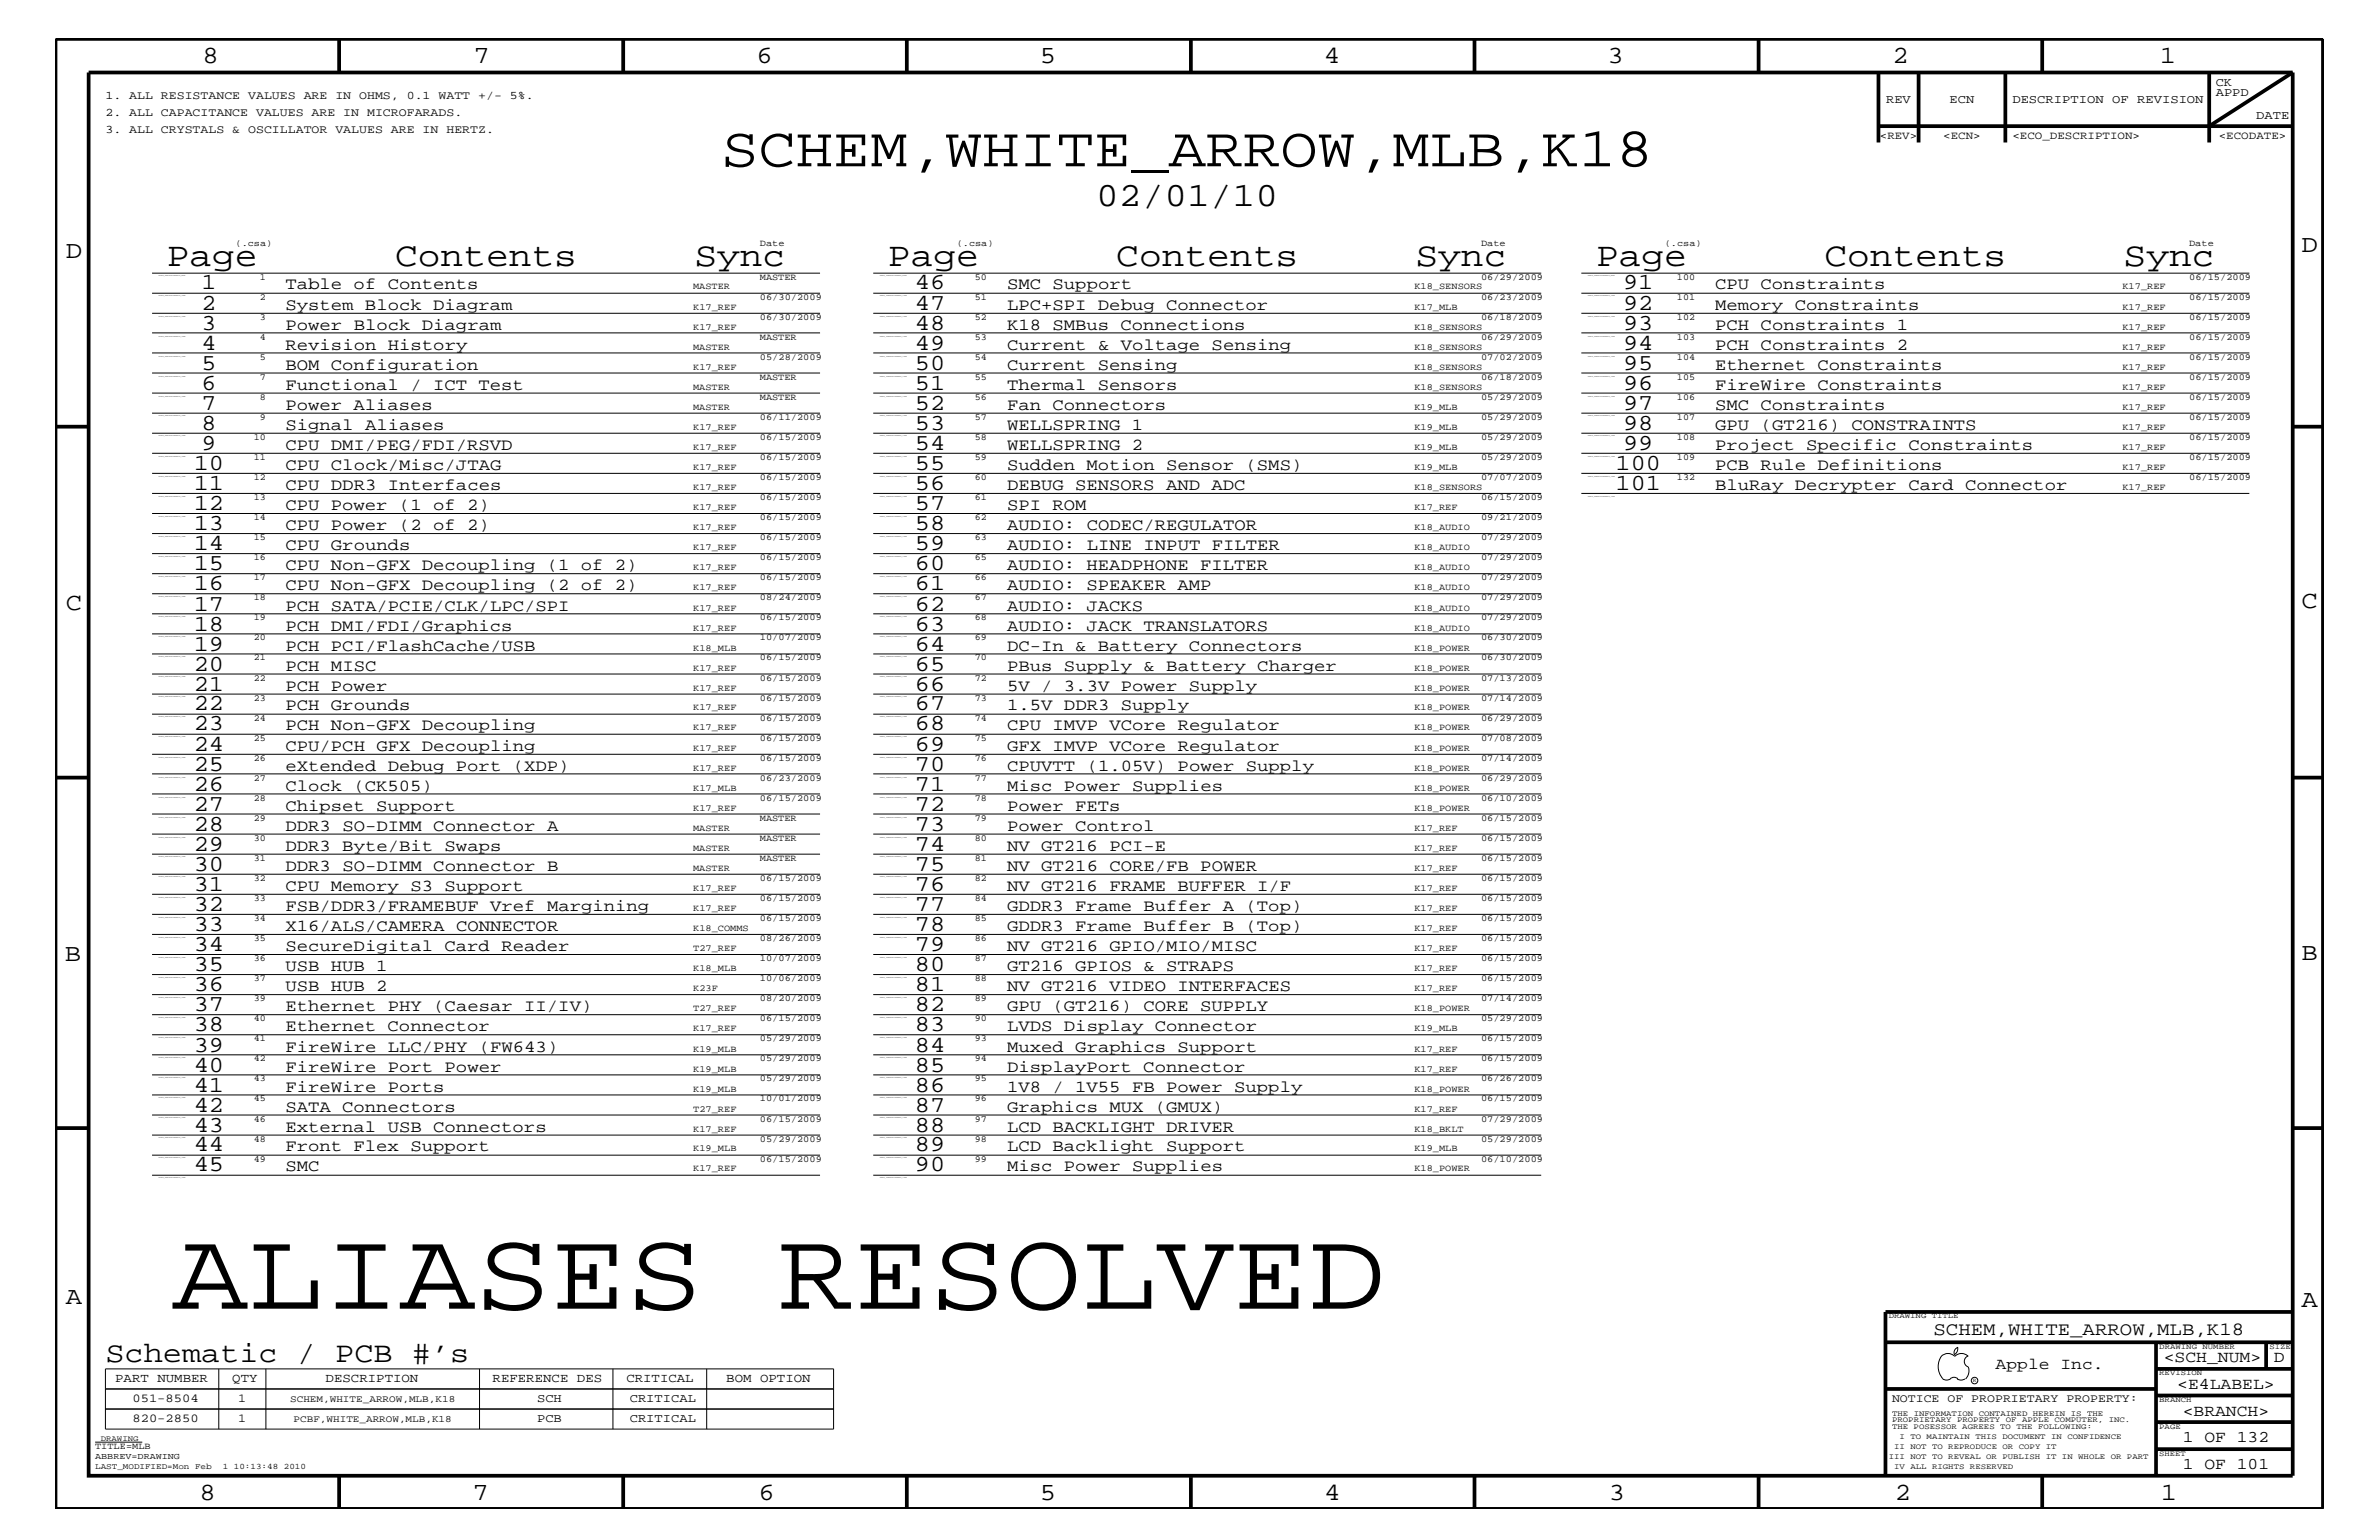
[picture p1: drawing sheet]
<svg xmlns="http://www.w3.org/2000/svg" width="432mm" height="279mm" viewBox="0 0 432 279" stroke-linecap="round" stroke-linejoin="round" font-family="sans-serif">
<defs><g id="words">
<text font-size="20.7" x="31.2" y="237.4">ALIASES RESOLVED</text>
<text font-size="10.2" x="130.9" y="30.2">SCHEM,WHITE_ARROW,MLB,K18</text>
<g font-size="6.2">
<text x="199" y="37.4">02/01/10</text>
<text x="30.3" y="48.3">Page</text>
<text x="71.7" y="48.3">Contents</text>
<text x="126" y="48.3">Sync</text>
<text x="161.2" y="48.3">Page</text>
<text x="202.6" y="48.3">Contents</text>
<text x="256.9" y="48.3">Sync</text>
<text x="289.7" y="48.3">Page</text>
<text x="331.1" y="48.3">Contents</text>
<text x="385.4" y="48.3">Sync</text>
</g>
<text font-size="5.2" x="19.1" y="247.1">Schematic / PCB #’s</text>
<g font-size="4.5">
<text x="36.7" y="11.5">8</text>
<text x="85.9" y="11.5">7</text>
<text x="137.3" y="11.5">6</text>
<text x="188.7" y="11.5">5</text>
<text x="240.3" y="11.5">4</text>
<text x="291.8" y="11.5">3</text>
<text x="343.5" y="11.5">2</text>
<text x="392" y="11.5">1</text>
<text x="11.9" y="46.8">D</text>
<text x="417.7" y="45.7">D</text>
<text x="11.9" y="110.6">C</text>
<text x="417.7" y="110.3">C</text>
<text x="11.8" y="174.3">B</text>
<text x="417.7" y="174.2">B</text>
<text x="11.9" y="236.7">A</text>
<text x="417.7" y="237.1">A</text>
<text x="36.2" y="272.1">8</text>
<text x="85.8" y="272.1">7</text>
<text x="137.7" y="272.1">6</text>
<text x="188.7" y="272.1">5</text>
<text x="240.4" y="272.1">4</text>
<text x="292" y="272.1">3</text>
<text x="343.9" y="272.1">2</text>
<text x="392.2" y="272.1">1</text>
</g>
<g font-size="4.1">
<text x="36.6" y="52.5">1</text>
<text x="166.1" y="52.5">46</text>
<text x="294.6" y="52.5">91</text>
<text x="36.6" y="59.8">3</text>
<text x="36.6" y="56.2">2</text>
<text x="166.1" y="59.8">48</text>
<text x="166.1" y="56.2">47</text>
<text x="294.6" y="59.8">93</text>
<text x="294.6" y="56.2">92</text>
<text x="36.6" y="63.4">4</text>
<text x="166.1" y="63.4">49</text>
<text x="294.6" y="63.4">94</text>
<text x="36.6" y="70.7">6</text>
<text x="36.6" y="67.1">5</text>
<text x="166.1" y="70.7">51</text>
<text x="166.1" y="67.1">50</text>
<text x="294.6" y="70.7">96</text>
<text x="294.6" y="67.1">95</text>
<text x="36.6" y="74.4">7</text>
<text x="166.1" y="74.4">52</text>
<text x="294.6" y="74.4">97</text>
<text x="36.6" y="81.6">9</text>
<text x="36.6" y="78">8</text>
<text x="166.1" y="81.6">54</text>
<text x="166.1" y="78">53</text>
<text x="294.6" y="81.6">99</text>
<text x="294.6" y="78">98</text>
<text x="35.2" y="88.9">11</text>
<text x="35.2" y="85.3">10</text>
<text x="166.1" y="88.9">56</text>
<text x="166.1" y="85.3">55</text>
<text x="293.2" y="88.9">101</text>
<text x="293.2" y="85.3">100</text>
<text x="35.2" y="92.6">12</text>
<text x="166.1" y="92.6">57</text>
<text x="35.2" y="99.9">14</text>
<text x="35.2" y="96.2">13</text>
<text x="166.1" y="99.9">59</text>
<text x="166.1" y="96.2">58</text>
<text x="35.2" y="107.1">16</text>
<text x="35.2" y="103.5">15</text>
<text x="166.1" y="107.1">61</text>
<text x="166.1" y="103.5">60</text>
<text x="35.2" y="110.8">17</text>
<text x="166.1" y="110.8">62</text>
<text x="35.2" y="118.1">19</text>
<text x="35.2" y="114.4">18</text>
<text x="166.1" y="118.1">64</text>
<text x="166.1" y="114.4">63</text>
<text x="35.2" y="125.3">21</text>
<text x="35.2" y="121.7">20</text>
<text x="166.1" y="125.3">66</text>
<text x="166.1" y="121.7">65</text>
<text x="35.2" y="128.9">22</text>
<text x="166.1" y="128.9">67</text>
<text x="35.2" y="136.2">24</text>
<text x="35.2" y="132.5">23</text>
<text x="166.1" y="136.2">69</text>
<text x="166.1" y="132.5">68</text>
<text x="35.2" y="143.5">26</text>
<text x="35.2" y="139.8">25</text>
<text x="166.1" y="143.5">71</text>
<text x="166.1" y="139.8">70</text>
<text x="35.2" y="147.1">27</text>
<text x="166.1" y="147.1">72</text>
<text x="35.2" y="154.4">29</text>
<text x="35.2" y="150.7">28</text>
<text x="166.1" y="154.4">74</text>
<text x="166.1" y="150.7">73</text>
<text x="35.2" y="161.7">31</text>
<text x="35.2" y="158">30</text>
<text x="166.1" y="161.7">76</text>
<text x="166.1" y="158">75</text>
<text x="35.2" y="165.3">32</text>
<text x="166.1" y="165.3">77</text>
<text x="35.2" y="172.6">34</text>
<text x="35.2" y="168.9">33</text>
<text x="166.1" y="172.6">79</text>
<text x="166.1" y="168.9">78</text>
<text x="35.2" y="179.9">36</text>
<text x="35.2" y="176.2">35</text>
<text x="166.1" y="179.9">81</text>
<text x="166.1" y="176.2">80</text>
<text x="35.2" y="183.5">37</text>
<text x="166.1" y="183.5">82</text>
<text x="35.2" y="190.8">39</text>
<text x="35.2" y="187.1">38</text>
<text x="166.1" y="190.8">84</text>
<text x="166.1" y="187.1">83</text>
<text x="35.2" y="194.4">40</text>
<text x="166.1" y="194.4">85</text>
<text x="35.2" y="201.7">42</text>
<text x="35.2" y="198.1">41</text>
<text x="166.1" y="201.7">87</text>
<text x="166.1" y="198.1">86</text>
<text x="35.2" y="208.9">44</text>
<text x="35.2" y="205.3">43</text>
<text x="166.1" y="208.9">89</text>
<text x="166.1" y="205.3">88</text>
<text x="35.2" y="212.5">45</text>
<text x="166.1" y="212.5">90</text>
</g>
<text font-size="3.4" x="350.9" y="242.3">SCHEM,WHITE_ARROW,MLB,K18</text>
<g font-size="3">
<text x="51.8" y="52.5">Table of Contents</text>
<text x="182.8" y="52.5">SMC Support</text>
<text x="311.3" y="52.5">CPU Constraints</text>
<text x="51.8" y="59.8">Power Block Diagram</text>
<text x="51.8" y="56.2">System Block Diagram</text>
<text x="182.8" y="59.8">K18 SMBus Connections</text>
<text x="182.8" y="56.2">LPC+SPI Debug Connector</text>
<text x="311.3" y="59.8">PCH Constraints 1</text>
<text x="311.3" y="56.2">Memory Constraints</text>
<text x="51.8" y="63.4">Revision History</text>
<text x="182.8" y="63.4">Current &amp; Voltage Sensing</text>
<text x="311.3" y="63.4">PCH Constraints 2</text>
<text x="51.8" y="70.7">Functional / ICT Test</text>
<text x="51.8" y="67.1">BOM Configuration</text>
<text x="182.8" y="70.7">Thermal Sensors</text>
<text x="182.8" y="67.1">Current Sensing</text>
<text x="311.3" y="70.7">FireWire Constraints</text>
<text x="311.3" y="67.1">Ethernet Constraints</text>
<text x="51.8" y="74.4">Power Aliases</text>
<text x="182.8" y="74.4">Fan Connectors</text>
<text x="311.3" y="74.4">SMC Constraints</text>
<text x="51.8" y="81.6">CPU DMI/PEG/FDI/RSVD</text>
<text x="51.8" y="78">Signal Aliases</text>
<text x="182.8" y="81.6">WELLSPRING 2</text>
<text x="182.8" y="78">WELLSPRING 1</text>
<text x="311.3" y="81.6">Project Specific Constraints</text>
<text x="311.3" y="78">GPU (GT216) CONSTRAINTS</text>
<text x="51.8" y="88.9">CPU DDR3 Interfaces</text>
<text x="51.8" y="85.3">CPU Clock/Misc/JTAG</text>
<text x="182.8" y="88.9">DEBUG SENSORS AND ADC</text>
<text x="182.8" y="85.3">Sudden Motion Sensor (SMS)</text>
<text x="311.3" y="88.9">BluRay Decrypter Card Connector</text>
<text x="311.3" y="85.3">PCB Rule Definitions</text>
<text x="51.8" y="92.6">CPU Power (1 of 2)</text>
<text x="182.8" y="92.6">SPI ROM</text>
<text x="51.8" y="99.9">CPU Grounds</text>
<text x="51.8" y="96.2">CPU Power (2 of 2)</text>
<text x="182.8" y="99.9">AUDIO: LINE INPUT FILTER</text>
<text x="182.8" y="96.2">AUDIO: CODEC/REGULATOR</text>
<text x="51.8" y="107.1">CPU Non-GFX Decoupling (2 of 2)</text>
<text x="51.8" y="103.5">CPU Non-GFX Decoupling (1 of 2)</text>
<text x="182.8" y="107.1">AUDIO: SPEAKER AMP</text>
<text x="182.8" y="103.5">AUDIO: HEADPHONE FILTER</text>
<text x="51.8" y="110.8">PCH SATA/PCIE/CLK/LPC/SPI</text>
<text x="182.8" y="110.8">AUDIO: JACKS</text>
<text x="51.8" y="118.1">PCH PCI/FlashCache/USB</text>
<text x="51.8" y="114.4">PCH DMI/FDI/Graphics</text>
<text x="182.8" y="118.1">DC-In &amp; Battery Connectors</text>
<text x="182.8" y="114.4">AUDIO: JACK TRANSLATORS</text>
<text x="51.8" y="125.3">PCH Power</text>
<text x="51.8" y="121.7">PCH MISC</text>
<text x="182.8" y="125.3">5V / 3.3V Power Supply</text>
<text x="182.8" y="121.7">PBus Supply &amp; Battery Charger</text>
<text x="51.8" y="128.9">PCH Grounds</text>
<text x="182.8" y="128.9">1.5V DDR3 Supply</text>
<text x="51.8" y="136.2">CPU/PCH GFX Decoupling</text>
<text x="51.8" y="132.5">PCH Non-GFX Decoupling</text>
<text x="182.8" y="136.2">GFX IMVP VCore Regulator</text>
<text x="182.8" y="132.5">CPU IMVP VCore Regulator</text>
<text x="51.8" y="143.5">Clock (CK505)</text>
<text x="51.8" y="139.8">eXtended Debug Port (XDP)</text>
<text x="182.8" y="143.5">Misc Power Supplies</text>
<text x="182.8" y="139.8">CPUVTT (1.05V) Power Supply</text>
<text x="51.8" y="147.1">Chipset Support</text>
<text x="182.8" y="147.1">Power FETs</text>
<text x="51.8" y="154.4">DDR3 Byte/Bit Swaps</text>
<text x="51.8" y="150.7">DDR3 SO-DIMM Connector A</text>
<text x="182.8" y="154.4">NV GT216 PCI-E</text>
<text x="182.8" y="150.7">Power Control</text>
<text x="51.8" y="161.7">CPU Memory S3 Support</text>
<text x="51.8" y="158">DDR3 SO-DIMM Connector B</text>
<text x="182.8" y="161.7">NV GT216 FRAME BUFFER I/F</text>
<text x="182.8" y="158">NV GT216 CORE/FB POWER</text>
<text x="51.8" y="165.3">FSB/DDR3/FRAMEBUF Vref Margining</text>
<text x="182.8" y="165.3">GDDR3 Frame Buffer A (Top)</text>
<text x="51.8" y="172.6">SecureDigital Card Reader</text>
<text x="51.8" y="168.9">X16/ALS/CAMERA CONNECTOR</text>
<text x="182.8" y="172.6">NV GT216 GPIO/MIO/MISC</text>
<text x="182.8" y="168.9">GDDR3 Frame Buffer B (Top)</text>
<text x="51.8" y="179.9">USB HUB 2</text>
<text x="51.8" y="176.2">USB HUB 1</text>
<text x="182.8" y="179.9">NV GT216 VIDEO INTERFACES</text>
<text x="182.8" y="176.2">GT216 GPIOS &amp; STRAPS</text>
<text x="51.8" y="183.5">Ethernet PHY (Caesar II/IV)</text>
<text x="182.8" y="183.5">GPU (GT216) CORE SUPPLY</text>
<text x="51.8" y="190.8">FireWire LLC/PHY (FW643)</text>
<text x="51.8" y="187.1">Ethernet Connector</text>
<text x="182.8" y="190.8">Muxed Graphics Support</text>
<text x="182.8" y="187.1">LVDS Display Connector</text>
<text x="51.8" y="194.4">FireWire Port Power</text>
<text x="182.8" y="194.4">DisplayPort Connector</text>
<text x="51.8" y="201.7">SATA Connectors</text>
<text x="51.8" y="198.1">FireWire Ports</text>
<text x="182.8" y="201.7">Graphics MUX (GMUX)</text>
<text x="182.8" y="198.1">1V8 / 1V55 FB Power Supply</text>
<text x="51.8" y="208.9">Front Flex Support</text>
<text x="51.8" y="205.3">External USB Connectors</text>
<text x="182.8" y="208.9">LCD Backlight Support</text>
<text x="182.8" y="205.3">LCD BACKLIGHT DRIVER</text>
<text x="51.8" y="212.5">SMC</text>
<text x="182.8" y="212.5">Misc Power Supplies</text>
<text x="362.2" y="248.4">Apple Inc.</text>
<text x="392.7" y="247.1">&lt;SCH_NUM&gt;</text>
<text x="395.2" y="252">&lt;E4LABEL&gt;</text>
<text x="412.7" y="247.1">D</text>
<text x="396.2" y="256.8">&lt;BRANCH&gt;</text>
<text x="396.2" y="261.6">1 OF 132</text>
<text x="396.2" y="266.6">1 OF 101</text>
</g>
<g font-size="2.3">
<text x="20.9" y="250.7">PART NUMBER</text>
<text x="42.2" y="250.7">QTY</text>
<text x="59.1" y="250.7">DESCRIPTION</text>
<text x="89.4" y="250.7">REFERENCE DES</text>
<text x="113.7" y="250.7">CRITICAL</text>
<text x="131.8" y="250.7">BOM OPTION</text>
</g>
<g font-size="2.2">
<text x="402.2" y="17.4">APPD</text>
<text x="402.2" y="15.6">CK</text>
<text x="342.3" y="18.7">REV</text>
<text x="353.9" y="18.7">ECN</text>
<text x="365.3" y="18.7">DESCRIPTION OF REVISION</text>
<text x="409.5" y="21.6">DATE</text>
<text x="24" y="254.4">051-8504</text>
<text x="43.2" y="254.4">1</text>
<text x="97.5" y="254.4">SCH</text>
<text x="114.3" y="254.4">CRITICAL</text>
<text x="24" y="258">820-2850</text>
<text x="43.2" y="258">1</text>
<text x="97.5" y="258">PCB</text>
<text x="114.3" y="258">CRITICAL</text>
</g>
<g font-size="2.1">
<text x="19.1" y="18">1. ALL RESISTANCE VALUES ARE IN OHMS, 0.1 WATT +/- 5%.</text>
<text x="19.1" y="21">2. ALL CAPACITANCE VALUES ARE IN MICROFARADS.</text>
<text x="19.1" y="24.1">3. ALL CRYSTALS &amp; OSCILLATOR VALUES ARE IN HERTZ.</text>
<text x="343.4" y="254.4">NOTICE OF PROPRIETARY PROPERTY:</text>
</g>
<g font-size="2">
<text x="341.2" y="25.3">&lt;REV&gt;</text>
<text x="352.7" y="25.3">&lt;ECN&gt;</text>
<text x="365.3" y="25.3">&lt;ECO_DESCRIPTION&gt;</text>
<text x="402.7" y="25.3">&lt;ECODATE&gt;</text>
</g>
<g font-size="1.8">
<text x="52.7" y="254.4">SCHEM,WHITE_ARROW,MLB,K18</text>
<text x="53.3" y="258">PCBF,WHITE_ARROW,MLB,K18</text>
</g>
<g font-size="1.7">
<text x="42.8" y="44.6">(.csa)</text>
<text x="137.9" y="44.6">Date</text>
<text x="173.7" y="44.6">(.csa)</text>
<text x="268.8" y="44.6">Date</text>
<text x="302.2" y="44.6">(.csa)</text>
<text x="397.3" y="44.6">Date</text>
<text x="47.2" y="50.7">1</text>
<text x="125.8" y="52.5">MASTER</text>
<text x="137.9" y="50.7">MASTER</text>
<text x="177" y="50.7">50</text>
<text x="256.7" y="52.5">K18_SENSORS</text>
<text x="268.8" y="50.7">06/29/2009</text>
<text x="304.4" y="50.7">100</text>
<text x="385.2" y="52.5">K17_REF</text>
<text x="397.3" y="50.7">06/15/2009</text>
<text x="47.2" y="58">3</text>
<text x="47.2" y="54.4">2</text>
<text x="125.8" y="59.8">K17_REF</text>
<text x="125.8" y="56.2">K17_REF</text>
<text x="137.9" y="58">06/30/2009</text>
<text x="137.9" y="54.4">06/30/2009</text>
<text x="177" y="58">52</text>
<text x="177" y="54.4">51</text>
<text x="256.7" y="59.8">K18_SENSORS</text>
<text x="256.7" y="56.2">K17_MLB</text>
<text x="268.8" y="58">06/18/2009</text>
<text x="268.8" y="54.4">06/23/2009</text>
<text x="304.4" y="58">102</text>
<text x="304.4" y="54.4">101</text>
<text x="385.2" y="59.8">K17_REF</text>
<text x="385.2" y="56.2">K17_REF</text>
<text x="397.3" y="58">06/15/2009</text>
<text x="397.3" y="54.4">06/15/2009</text>
<text x="47.2" y="65.3">5</text>
<text x="47.2" y="61.7">4</text>
<text x="125.8" y="63.4">MASTER</text>
<text x="137.9" y="65.3">05/28/2009</text>
<text x="137.9" y="61.7">MASTER</text>
<text x="177" y="65.3">54</text>
<text x="177" y="61.7">53</text>
<text x="256.7" y="63.4">K18_SENSORS</text>
<text x="268.8" y="65.3">07/02/2009</text>
<text x="268.8" y="61.7">06/29/2009</text>
<text x="304.4" y="65.3">104</text>
<text x="304.4" y="61.7">103</text>
<text x="385.2" y="63.4">K17_REF</text>
<text x="397.3" y="65.3">06/15/2009</text>
<text x="397.3" y="61.7">06/15/2009</text>
<text x="47.2" y="68.9">7</text>
<text x="125.8" y="70.7">MASTER</text>
<text x="125.8" y="67.1">K17_REF</text>
<text x="137.9" y="68.9">MASTER</text>
<text x="177" y="68.9">55</text>
<text x="256.7" y="70.7">K18_SENSORS</text>
<text x="256.7" y="67.1">K18_SENSORS</text>
<text x="268.8" y="68.9">06/18/2009</text>
<text x="304.4" y="68.9">105</text>
<text x="385.2" y="70.7">K17_REF</text>
<text x="385.2" y="67.1">K17_REF</text>
<text x="397.3" y="68.9">06/15/2009</text>
<text x="47.2" y="76.2">9</text>
<text x="47.2" y="72.6">8</text>
<text x="125.8" y="74.4">MASTER</text>
<text x="137.9" y="76.2">06/11/2009</text>
<text x="137.9" y="72.6">MASTER</text>
<text x="177" y="76.2">57</text>
<text x="177" y="72.6">56</text>
<text x="256.7" y="74.4">K19_MLB</text>
<text x="268.8" y="76.2">05/29/2009</text>
<text x="268.8" y="72.6">05/29/2009</text>
<text x="304.4" y="76.2">107</text>
<text x="304.4" y="72.6">106</text>
<text x="385.2" y="74.4">K17_REF</text>
<text x="397.3" y="76.2">06/15/2009</text>
<text x="397.3" y="72.6">06/15/2009</text>
<text x="46.1" y="83.5">11</text>
<text x="46.1" y="79.9">10</text>
<text x="125.8" y="81.6">K17_REF</text>
<text x="125.8" y="78">K17_REF</text>
<text x="137.9" y="83.5">06/15/2009</text>
<text x="137.9" y="79.9">06/15/2009</text>
<text x="177" y="83.5">59</text>
<text x="177" y="79.9">58</text>
<text x="256.7" y="81.6">K19_MLB</text>
<text x="256.7" y="78">K19_MLB</text>
<text x="268.8" y="83.5">05/29/2009</text>
<text x="268.8" y="79.9">05/29/2009</text>
<text x="304.4" y="83.5">109</text>
<text x="304.4" y="79.9">108</text>
<text x="385.2" y="81.6">K17_REF</text>
<text x="385.2" y="78">K17_REF</text>
<text x="397.3" y="83.5">06/15/2009</text>
<text x="397.3" y="79.9">06/15/2009</text>
<text x="46.1" y="87.1">12</text>
<text x="125.8" y="88.9">K17_REF</text>
<text x="125.8" y="85.3">K17_REF</text>
<text x="137.9" y="87.1">06/15/2009</text>
<text x="177" y="87.1">60</text>
<text x="256.7" y="88.9">K18_SENSORS</text>
<text x="256.7" y="85.3">K19_MLB</text>
<text x="268.8" y="87.1">07/07/2009</text>
<text x="304.4" y="87.1">132</text>
<text x="385.2" y="88.9">K17_REF</text>
<text x="385.2" y="85.3">K17_REF</text>
<text x="397.3" y="87.1">06/15/2009</text>
<text x="46.1" y="94.3">14</text>
<text x="46.1" y="90.7">13</text>
<text x="125.8" y="92.6">K17_REF</text>
<text x="137.9" y="94.3">06/15/2009</text>
<text x="137.9" y="90.7">06/15/2009</text>
<text x="177" y="94.3">62</text>
<text x="177" y="90.7">61</text>
<text x="256.7" y="92.6">K17_REF</text>
<text x="268.8" y="94.3">09/21/2009</text>
<text x="268.8" y="90.7">06/15/2009</text>
<text x="46.1" y="101.6">16</text>
<text x="46.1" y="98">15</text>
<text x="125.8" y="99.9">K17_REF</text>
<text x="125.8" y="96.2">K17_REF</text>
<text x="137.9" y="101.6">06/15/2009</text>
<text x="137.9" y="98">06/15/2009</text>
<text x="177" y="101.6">65</text>
<text x="177" y="98">63</text>
<text x="256.7" y="99.9">K18_AUDIO</text>
<text x="256.7" y="96.2">K18_AUDIO</text>
<text x="268.8" y="101.6">07/29/2009</text>
<text x="268.8" y="98">07/29/2009</text>
<text x="46.1" y="105.3">17</text>
<text x="125.8" y="107.1">K17_REF</text>
<text x="125.8" y="103.5">K17_REF</text>
<text x="137.9" y="105.3">06/15/2009</text>
<text x="177" y="105.3">66</text>
<text x="256.7" y="107.1">K18_AUDIO</text>
<text x="256.7" y="103.5">K18_AUDIO</text>
<text x="268.8" y="105.3">07/29/2009</text>
<text x="46.1" y="112.6">19</text>
<text x="46.1" y="108.9">18</text>
<text x="125.8" y="110.8">K17_REF</text>
<text x="137.9" y="112.6">06/15/2009</text>
<text x="137.9" y="108.9">08/24/2009</text>
<text x="177" y="112.6">68</text>
<text x="177" y="108.9">67</text>
<text x="256.7" y="110.8">K18_AUDIO</text>
<text x="268.8" y="112.6">07/29/2009</text>
<text x="268.8" y="108.9">07/29/2009</text>
<text x="46.1" y="119.8">21</text>
<text x="46.1" y="116.2">20</text>
<text x="125.8" y="118.1">K18_MLB</text>
<text x="125.8" y="114.4">K17_REF</text>
<text x="137.9" y="119.8">06/15/2009</text>
<text x="137.9" y="116.2">10/07/2009</text>
<text x="177" y="119.8">70</text>
<text x="177" y="116.2">69</text>
<text x="256.7" y="118.1">K18_POWER</text>
<text x="256.7" y="114.4">K18_AUDIO</text>
<text x="268.8" y="119.8">06/30/2009</text>
<text x="268.8" y="116.2">06/30/2009</text>
<text x="46.1" y="123.5">22</text>
<text x="125.8" y="125.3">K17_REF</text>
<text x="125.8" y="121.7">K17_REF</text>
<text x="137.9" y="123.5">06/15/2009</text>
<text x="177" y="123.5">72</text>
<text x="256.7" y="125.3">K18_POWER</text>
<text x="256.7" y="121.7">K18_POWER</text>
<text x="268.8" y="123.5">07/13/2009</text>
<text x="46.1" y="130.8">24</text>
<text x="46.1" y="127.1">23</text>
<text x="125.8" y="128.9">K17_REF</text>
<text x="137.9" y="130.8">06/15/2009</text>
<text x="137.9" y="127.1">06/15/2009</text>
<text x="177" y="130.8">74</text>
<text x="177" y="127.1">73</text>
<text x="256.7" y="128.9">K18_POWER</text>
<text x="268.8" y="130.8">06/29/2009</text>
<text x="268.8" y="127.1">07/14/2009</text>
<text x="46.1" y="134.4">25</text>
<text x="125.8" y="136.2">K17_REF</text>
<text x="125.8" y="132.5">K17_REF</text>
<text x="137.9" y="134.4">06/15/2009</text>
<text x="177" y="134.4">75</text>
<text x="256.7" y="136.2">K18_POWER</text>
<text x="256.7" y="132.5">K18_POWER</text>
<text x="268.8" y="134.4">07/08/2009</text>
<text x="46.1" y="141.7">27</text>
<text x="46.1" y="138">26</text>
<text x="125.8" y="143.5">K17_MLB</text>
<text x="125.8" y="139.8">K17_REF</text>
<text x="137.9" y="141.7">06/23/2009</text>
<text x="137.9" y="138">06/15/2009</text>
<text x="177" y="141.7">77</text>
<text x="177" y="138">76</text>
<text x="256.7" y="143.5">K18_POWER</text>
<text x="256.7" y="139.8">K18_POWER</text>
<text x="268.8" y="141.7">06/29/2009</text>
<text x="268.8" y="138">07/14/2009</text>
<text x="46.1" y="149">29</text>
<text x="46.1" y="145.3">28</text>
<text x="125.8" y="147.1">K17_REF</text>
<text x="137.9" y="145.3">06/15/2009</text>
<text x="137.9" y="149">MASTER</text>
<text x="177" y="149">79</text>
<text x="177" y="145.3">78</text>
<text x="256.7" y="147.1">K18_POWER</text>
<text x="268.8" y="149">06/15/2009</text>
<text x="268.8" y="145.3">06/10/2009</text>
<text x="46.1" y="152.6">30</text>
<text x="125.8" y="154.4">MASTER</text>
<text x="125.8" y="150.7">MASTER</text>
<text x="137.9" y="152.6">MASTER</text>
<text x="177" y="152.6">80</text>
<text x="256.7" y="154.4">K17_REF</text>
<text x="256.7" y="150.7">K17_REF</text>
<text x="268.8" y="152.6">06/15/2009</text>
<text x="46.1" y="159.9">32</text>
<text x="46.1" y="156.2">31</text>
<text x="125.8" y="161.7">K17_REF</text>
<text x="125.8" y="158">MASTER</text>
<text x="137.9" y="159.9">06/15/2009</text>
<text x="137.9" y="156.2">MASTER</text>
<text x="177" y="159.9">82</text>
<text x="177" y="156.2">81</text>
<text x="256.7" y="161.7">K17_REF</text>
<text x="256.7" y="158">K17_REF</text>
<text x="268.8" y="159.9">06/15/2009</text>
<text x="268.8" y="156.2">06/15/2009</text>
<text x="46.1" y="167.1">34</text>
<text x="46.1" y="163.5">33</text>
<text x="125.8" y="165.3">K17_REF</text>
<text x="137.9" y="167.1">06/15/2009</text>
<text x="137.9" y="163.5">06/15/2009</text>
<text x="177" y="167.1">85</text>
<text x="177" y="163.5">84</text>
<text x="256.7" y="165.3">K17_REF</text>
<text x="268.8" y="167.1">06/15/2009</text>
<text x="268.8" y="163.5">06/15/2009</text>
<text x="46.1" y="170.7">35</text>
<text x="125.8" y="172.6">T27_REF</text>
<text x="125.8" y="168.9">K18_COMMS</text>
<text x="137.9" y="170.7">08/26/2009</text>
<text x="177" y="170.7">86</text>
<text x="256.7" y="172.6">K17_REF</text>
<text x="256.7" y="168.9">K17_REF</text>
<text x="268.8" y="170.7">06/15/2009</text>
<text x="46.1" y="178">37</text>
<text x="46.1" y="174.4">36</text>
<text x="125.8" y="179.9">K23F</text>
<text x="125.8" y="176.2">K18_MLB</text>
<text x="137.9" y="178">10/06/2009</text>
<text x="137.9" y="174.4">10/07/2009</text>
<text x="177" y="178">88</text>
<text x="177" y="174.4">87</text>
<text x="256.7" y="179.9">K17_REF</text>
<text x="256.7" y="176.2">K17_REF</text>
<text x="268.8" y="178">06/15/2009</text>
<text x="268.8" y="174.4">06/15/2009</text>
<text x="46.1" y="185.3">40</text>
<text x="46.1" y="181.6">39</text>
<text x="125.8" y="183.5">T27_REF</text>
<text x="137.9" y="185.3">06/15/2009</text>
<text x="137.9" y="181.6">08/20/2009</text>
<text x="177" y="185.3">90</text>
<text x="177" y="181.6">89</text>
<text x="256.7" y="183.5">K18_POWER</text>
<text x="268.8" y="185.3">05/29/2009</text>
<text x="268.8" y="181.6">07/14/2009</text>
<text x="46.1" y="188.9">41</text>
<text x="125.8" y="190.8">K19_MLB</text>
<text x="125.8" y="187.1">K17_REF</text>
<text x="137.9" y="188.9">05/29/2009</text>
<text x="177" y="188.9">93</text>
<text x="256.7" y="190.8">K17_REF</text>
<text x="256.7" y="187.1">K19_MLB</text>
<text x="268.8" y="188.9">06/15/2009</text>
<text x="46.1" y="196.2">43</text>
<text x="46.1" y="192.6">42</text>
<text x="125.8" y="194.4">K19_MLB</text>
<text x="137.9" y="196.2">05/29/2009</text>
<text x="137.9" y="192.6">05/29/2009</text>
<text x="177" y="196.2">95</text>
<text x="177" y="192.6">94</text>
<text x="256.7" y="194.4">K17_REF</text>
<text x="268.8" y="196.2">06/26/2009</text>
<text x="268.8" y="192.6">06/15/2009</text>
<text x="46.1" y="203.5">46</text>
<text x="46.1" y="199.8">45</text>
<text x="125.8" y="201.7">T27_REF</text>
<text x="125.8" y="198.1">K19_MLB</text>
<text x="137.9" y="203.5">06/15/2009</text>
<text x="137.9" y="199.8">10/01/2009</text>
<text x="177" y="203.5">97</text>
<text x="177" y="199.8">96</text>
<text x="256.7" y="201.7">K17_REF</text>
<text x="256.7" y="198.1">K18_POWER</text>
<text x="268.8" y="203.5">07/29/2009</text>
<text x="268.8" y="199.8">06/15/2009</text>
<text x="46.1" y="207.1">48</text>
<text x="125.8" y="208.9">K19_MLB</text>
<text x="125.8" y="205.3">K17_REF</text>
<text x="137.9" y="207.1">05/29/2009</text>
<text x="177" y="207.1">98</text>
<text x="256.7" y="208.9">K19_MLB</text>
<text x="256.7" y="205.3">K18_BKLT</text>
<text x="268.8" y="207.1">05/29/2009</text>
<text x="46.1" y="210.8">49</text>
<text x="125.8" y="212.5">K17_REF</text>
<text x="137.9" y="210.8">06/15/2009</text>
<text x="177" y="210.8">99</text>
<text x="256.7" y="212.5">K18_POWER</text>
<text x="268.8" y="210.8">06/10/2009</text>
<text x="17.3" y="262.9">TITLE=MLB</text>
</g>
<text font-size="1.6" x="17.3" y="264.7">ABBREV=DRAWING</text>
<g font-size="1.5">
<text x="17.3" y="266.6">LAST_MODIFIED=Mon Feb</text>
<text x="40.4" y="266.6">1 10:13:48 2010</text>
</g>
<g font-size="1.4">
<text x="342.8" y="239.2">DRAWING TITLE</text>
<text x="391.9" y="244.7">DRAWING NUMBER</text>
<text x="411.9" y="244.7">SIZE</text>
<text x="391.9" y="249.5">REVISION</text>
<text x="343.4" y="256.8">THE INFORMATION CONTAINED HEREIN IS THE</text>
<text x="391.9" y="254.4">BRANCH</text>
<text x="18.3" y="261.4">DRAWING</text>
<text x="343.4" y="258">PROPRIETARY PROPERTY OF APPLE COMPUTER, INC.</text>
<text x="343.4" y="259.3">THE POSESSOR AGREES TO THE FOLLOWING:</text>
<text x="343.8" y="262.9">II NOT TO REPRODUCE OR COPY IT</text>
<text x="344.8" y="261.1">I TO MAINTAIN THIS DOCUMENT IN CONFIDENCE</text>
<text x="391.9" y="259.3">PAGE</text>
<text x="342.8" y="264.7">III NOT TO REVEAL OR PUBLISH IT IN WHOLE OR PART</text>
<text x="343.8" y="266.6">IV ALL RIGHTS RESERVED</text>
<text x="391.9" y="264.1">SHEET</text>
</g>
<text font-size="1" x="358.1" y="250.7">R</text>
<g font-size=".3">
<text x="28.8" y="53.8">TABLE_TABLEOFCONTENTS_ITEM</text>
<text x="28.8" y="50.2">TABLE_TABLEOFCONTENTS_HEAD</text>
<text x="159.7" y="50.2">TABLE_TABLEOFCONTENTS_HEAD</text>
<text x="159.7" y="53.8">TABLE_TABLEOFCONTENTS_ITEM</text>
<text x="288.2" y="53.8">TABLE_TABLEOFCONTENTS_ITEM</text>
<text x="288.2" y="50.2">TABLE_TABLEOFCONTENTS_HEAD</text>
<text x="28.8" y="57.4">TABLE_TABLEOFCONTENTS_ITEM</text>
<text x="159.7" y="57.4">TABLE_TABLEOFCONTENTS_ITEM</text>
<text x="288.2" y="57.4">TABLE_TABLEOFCONTENTS_ITEM</text>
<text x="28.8" y="64.7">TABLE_TABLEOFCONTENTS_ITEM</text>
<text x="28.8" y="61.1">TABLE_TABLEOFCONTENTS_ITEM</text>
<text x="159.7" y="64.7">TABLE_TABLEOFCONTENTS_ITEM</text>
<text x="159.7" y="61.1">TABLE_TABLEOFCONTENTS_ITEM</text>
<text x="288.2" y="64.7">TABLE_TABLEOFCONTENTS_ITEM</text>
<text x="288.2" y="61.1">TABLE_TABLEOFCONTENTS_ITEM</text>
<text x="28.8" y="72">TABLE_TABLEOFCONTENTS_ITEM</text>
<text x="28.8" y="68.4">TABLE_TABLEOFCONTENTS_ITEM</text>
<text x="159.7" y="72">TABLE_TABLEOFCONTENTS_ITEM</text>
<text x="159.7" y="68.4">TABLE_TABLEOFCONTENTS_ITEM</text>
<text x="288.2" y="72">TABLE_TABLEOFCONTENTS_ITEM</text>
<text x="288.2" y="68.4">TABLE_TABLEOFCONTENTS_ITEM</text>
<text x="28.8" y="75.6">TABLE_TABLEOFCONTENTS_ITEM</text>
<text x="159.7" y="75.6">TABLE_TABLEOFCONTENTS_ITEM</text>
<text x="288.2" y="75.6">TABLE_TABLEOFCONTENTS_ITEM</text>
<text x="28.8" y="82.8">TABLE_TABLEOFCONTENTS_ITEM</text>
<text x="28.8" y="79.2">TABLE_TABLEOFCONTENTS_ITEM</text>
<text x="159.7" y="82.8">TABLE_TABLEOFCONTENTS_ITEM</text>
<text x="159.7" y="79.2">TABLE_TABLEOFCONTENTS_ITEM</text>
<text x="288.2" y="82.8">TABLE_TABLEOFCONTENTS_ITEM</text>
<text x="288.2" y="79.2">TABLE_TABLEOFCONTENTS_ITEM</text>
<text x="28.8" y="86.5">TABLE_TABLEOFCONTENTS_ITEM</text>
<text x="159.7" y="86.5">TABLE_TABLEOFCONTENTS_ITEM</text>
<text x="288.2" y="86.5">TABLE_TABLEOFCONTENTS_ITEM</text>
<text x="28.8" y="93.8">TABLE_TABLEOFCONTENTS_ITEM</text>
<text x="28.8" y="90.1">TABLE_TABLEOFCONTENTS_ITEM</text>
<text x="159.7" y="93.8">TABLE_TABLEOFCONTENTS_ITEM</text>
<text x="159.7" y="90.1">TABLE_TABLEOFCONTENTS_ITEM</text>
<text x="288.2" y="90.1">TABLE_TABLEOFCONTENTS_ITEM</text>
<text x="28.8" y="101">TABLE_TABLEOFCONTENTS_ITEM</text>
<text x="28.8" y="97.4">TABLE_TABLEOFCONTENTS_ITEM</text>
<text x="159.7" y="101">TABLE_TABLEOFCONTENTS_ITEM</text>
<text x="159.7" y="97.4">TABLE_TABLEOFCONTENTS_ITEM</text>
<text x="28.8" y="104.7">TABLE_TABLEOFCONTENTS_ITEM</text>
<text x="159.7" y="104.7">TABLE_TABLEOFCONTENTS_ITEM</text>
<text x="28.8" y="112">TABLE_TABLEOFCONTENTS_ITEM</text>
<text x="28.8" y="108.3">TABLE_TABLEOFCONTENTS_ITEM</text>
<text x="159.7" y="112">TABLE_TABLEOFCONTENTS_ITEM</text>
<text x="159.7" y="108.3">TABLE_TABLEOFCONTENTS_ITEM</text>
<text x="28.8" y="119.2">TABLE_TABLEOFCONTENTS_ITEM</text>
<text x="28.8" y="115.6">TABLE_TABLEOFCONTENTS_ITEM</text>
<text x="159.7" y="119.2">TABLE_TABLEOFCONTENTS_ITEM</text>
<text x="159.7" y="115.6">TABLE_TABLEOFCONTENTS_ITEM</text>
<text x="28.8" y="122.9">TABLE_TABLEOFCONTENTS_ITEM</text>
<text x="159.7" y="122.9">TABLE_TABLEOFCONTENTS_ITEM</text>
<text x="28.8" y="130.2">TABLE_TABLEOFCONTENTS_ITEM</text>
<text x="28.8" y="126.5">TABLE_TABLEOFCONTENTS_ITEM</text>
<text x="159.7" y="130.2">TABLE_TABLEOFCONTENTS_ITEM</text>
<text x="159.7" y="126.5">TABLE_TABLEOFCONTENTS_ITEM</text>
<text x="28.8" y="137.4">TABLE_TABLEOFCONTENTS_ITEM</text>
<text x="28.8" y="133.8">TABLE_TABLEOFCONTENTS_ITEM</text>
<text x="159.7" y="137.4">TABLE_TABLEOFCONTENTS_ITEM</text>
<text x="159.7" y="133.8">TABLE_TABLEOFCONTENTS_ITEM</text>
<text x="28.8" y="141.1">TABLE_TABLEOFCONTENTS_ITEM</text>
<text x="159.7" y="141.1">TABLE_TABLEOFCONTENTS_ITEM</text>
<text x="28.8" y="148.4">TABLE_TABLEOFCONTENTS_ITEM</text>
<text x="28.8" y="144.7">TABLE_TABLEOFCONTENTS_ITEM</text>
<text x="159.7" y="148.4">TABLE_TABLEOFCONTENTS_ITEM</text>
<text x="159.7" y="144.7">TABLE_TABLEOFCONTENTS_ITEM</text>
<text x="28.8" y="155.6">TABLE_TABLEOFCONTENTS_ITEM</text>
<text x="28.8" y="152">TABLE_TABLEOFCONTENTS_ITEM</text>
<text x="159.7" y="155.6">TABLE_TABLEOFCONTENTS_ITEM</text>
<text x="159.7" y="152">TABLE_TABLEOFCONTENTS_ITEM</text>
<text x="28.8" y="159.2">TABLE_TABLEOFCONTENTS_ITEM</text>
<text x="159.7" y="159.2">TABLE_TABLEOFCONTENTS_ITEM</text>
<text x="28.8" y="166.5">TABLE_TABLEOFCONTENTS_ITEM</text>
<text x="28.8" y="162.8">TABLE_TABLEOFCONTENTS_ITEM</text>
<text x="159.7" y="166.5">TABLE_TABLEOFCONTENTS_ITEM</text>
<text x="159.7" y="162.8">TABLE_TABLEOFCONTENTS_ITEM</text>
<text x="28.8" y="173.8">TABLE_TABLEOFCONTENTS_ITEM</text>
<text x="28.8" y="170.1">TABLE_TABLEOFCONTENTS_ITEM</text>
<text x="159.7" y="173.8">TABLE_TABLEOFCONTENTS_ITEM</text>
<text x="159.7" y="170.1">TABLE_TABLEOFCONTENTS_ITEM</text>
<text x="28.8" y="177.4">TABLE_TABLEOFCONTENTS_ITEM</text>
<text x="159.7" y="177.4">TABLE_TABLEOFCONTENTS_ITEM</text>
<text x="28.8" y="184.7">TABLE_TABLEOFCONTENTS_ITEM</text>
<text x="28.8" y="181">TABLE_TABLEOFCONTENTS_ITEM</text>
<text x="159.7" y="184.7">TABLE_TABLEOFCONTENTS_ITEM</text>
<text x="159.7" y="181">TABLE_TABLEOFCONTENTS_ITEM</text>
<text x="28.8" y="192">TABLE_TABLEOFCONTENTS_ITEM</text>
<text x="28.8" y="188.3">TABLE_TABLEOFCONTENTS_ITEM</text>
<text x="159.7" y="192">TABLE_TABLEOFCONTENTS_ITEM</text>
<text x="159.7" y="188.3">TABLE_TABLEOFCONTENTS_ITEM</text>
<text x="28.8" y="195.6">TABLE_TABLEOFCONTENTS_ITEM</text>
<text x="159.7" y="195.6">TABLE_TABLEOFCONTENTS_ITEM</text>
<text x="28.8" y="202.9">TABLE_TABLEOFCONTENTS_ITEM</text>
<text x="28.8" y="199.2">TABLE_TABLEOFCONTENTS_ITEM</text>
<text x="159.7" y="202.9">TABLE_TABLEOFCONTENTS_ITEM</text>
<text x="159.7" y="199.2">TABLE_TABLEOFCONTENTS_ITEM</text>
<text x="28.8" y="206.5">TABLE_TABLEOFCONTENTS_ITEM</text>
<text x="159.7" y="206.5">TABLE_TABLEOFCONTENTS_ITEM</text>
<text x="28.8" y="213.8">TABLE_TABLEOFCONTENTS_ITEM</text>
<text x="28.8" y="210.2">TABLE_TABLEOFCONTENTS_ITEM</text>
<text x="159.7" y="213.8">TABLE_TABLEOFCONTENTS_ITEM</text>
<text x="159.7" y="210.2">TABLE_TABLEOFCONTENTS_ITEM</text>
</g>
</g></defs>
<g fill="none" stroke="#000" stroke-width=".18">
<path d="M27.6 56.8h121.2M27.6 53.2h121.2M27.6 49.6h121.2M158.5 56.8h121.2M158.5 53.2h121.2M158.5 49.6h121.2M287 56.8h121.3M287 53.2h121.3M287 49.6h121.3M27.6 78.6h121.2M27.6 75h121.2M27.6 71.3h121.2"/>
<path d="M27.6 67.7h121.2M27.6 64h121.2M27.6 60.4h121.2M158.5 78.6h121.2M158.5 75h121.2M158.5 71.3h121.2M158.5 67.7h121.2M158.5 64h121.2M158.5 60.4h121.2M287 78.6h121.3M287 75h121.3M287 71.3h121.3"/>
<path d="M287 67.7h121.3M287 64h121.3M287 60.4h121.3M27.6 96.8h121.2M27.6 93.2h121.2M27.6 89.5h121.2M27.6 85.9h121.2M27.6 82.2h121.2M158.5 96.8h121.2M158.5 93.2h121.2M158.5 89.5h121.2M158.5 85.9h121.2"/>
<path d="M158.5 82.2h121.2M287 89.5h121.3M287 85.9h121.3M287 82.2h121.3M27.6 118.6h121.2M27.6 115h121.2M27.6 111.4h121.2M27.6 107.7h121.2M27.6 104.1h121.2M27.6 100.4h121.2M158.5 118.6h121.2M158.5 115h121.2"/>
<path d="M158.5 111.4h121.2M158.5 107.7h121.2M158.5 104.1h121.2M158.5 100.4h121.2M27.6 136.8h121.2M27.6 133.2h121.2M27.6 129.6h121.2M27.6 125.9h121.2M27.6 122.3h121.2M158.5 136.8h121.2M158.5 133.2h121.2M158.5 129.6h121.2"/>
<path d="M158.5 125.9h121.2M158.5 122.3h121.2M27.6 158.6h121.2M27.6 155h121.2M27.6 151.3h121.2M27.6 147.7h121.2M27.6 144h121.2M27.6 140.4h121.2M158.5 158.6h121.2M158.5 155h121.2M158.5 151.3h121.2M158.5 147.7h121.2"/>
<path d="M158.5 144h121.2M158.5 140.4h121.2M27.6 176.8h121.2M27.6 173.2h121.2M27.6 169.5h121.2M27.6 165.9h121.2M27.6 162.2h121.2M158.5 176.8h121.2M158.5 173.2h121.2M158.5 169.5h121.2M158.5 165.9h121.2M158.5 162.2h121.2"/>
<path d="M27.6 198.7h121.2M27.6 195h121.2M27.6 191.4h121.2M27.6 187.7h121.2M27.6 184.1h121.2M27.6 180.5h121.2M158.5 198.7h121.2M158.5 195h121.2M158.5 191.4h121.2M158.5 187.7h121.2M158.5 184.1h121.2M158.5 180.5h121.2"/>
<path d="M27.6 213.2h121.2M27.6 209.6h121.2M27.6 205.9h121.2M27.6 202.3h121.2M158.5 213.2h121.2M158.5 209.6h121.2M158.5 205.9h121.2M158.5 202.3h121.2M19.1 248.4h132.2v10.9h-132.2zM19.1 252h132.2M19.1 255.6h132.2M39.7 248.4v10.9"/>
<path d="M48.3 248.4v10.9M87 248.4v10.9M111.3 248.4v10.9M128.3 248.4v10.9M352.3 246.1a1.72 1.72 0 0 1 2.5 0 1.69 1.69 0 0 1 2.4 0M352.4 246a3.2 3.2 0 0 0 .4 4.3l.8 .1 .4-.2M354 250.2l.7-.3 .7 .3M355.2 250.2l.7 .2 .7-.2M355.3 244.4v.3a1.18 1.18 0 0 1-.6 1.1M355.4 244.4a.99 .99 0 0 0-.6 1.4M357.2 246a1.04 1.04 0 0 0-.7 1 1.04 1.04 0 0 0 .7 1M357.3 248l.1 .7a2.11 2.11 0 0 1-.6 1.5"/>
<path d="M17.3 261.6h8.5"/>
<circle cx="358.4" cy="250.5" r=".59"/>
</g>
<g fill="none" stroke="#000" stroke-width=".68" stroke-linecap="butt">
<path d="M10.1 7.1h411.5v266.7h-411.5zM16.1 13.2h400v254.5h-400zM61.6 7.1v6.1M113.1 7.1v6.1M164.6 7.1v6.1M216.2 7.1v6.1M267.6 7.1v6.1M319.2 7.1v6.1M341 13.2v12.7M348.2 13.2v12.7M364 13.2v12.7M370.7 7.1v6.1"/>
<path d="M401 13.2v12.7M416.1 13.2l-15.1 9.7M341 22.9h75.1M10.1 77.4h6M416.1 77.4h5.5M10.1 141.1h6M416.1 141.1h5.5M10.1 204.7h6M416.1 204.7h5.5M416.1 238h-73.9v29.7M342.2 243.5h73.9M342.2 252h49.1"/>
<path d="M391.3 243.5v24.2M391.3 253.2h24.8M391.3 258h24.8M391.3 248.4h24.8M411.3 243.5v4.9M61.6 267.7v6.1M113.1 267.7v6.1M164.6 267.7v6.1M216.2 268v5.8M267.6 267.7v6.1M319.2 267.7v6.1M370.7 267.7v6.1"/>
<path d="M391.3 262.9h24.8"/>
</g>
<use href="#words"/>
</svg>
